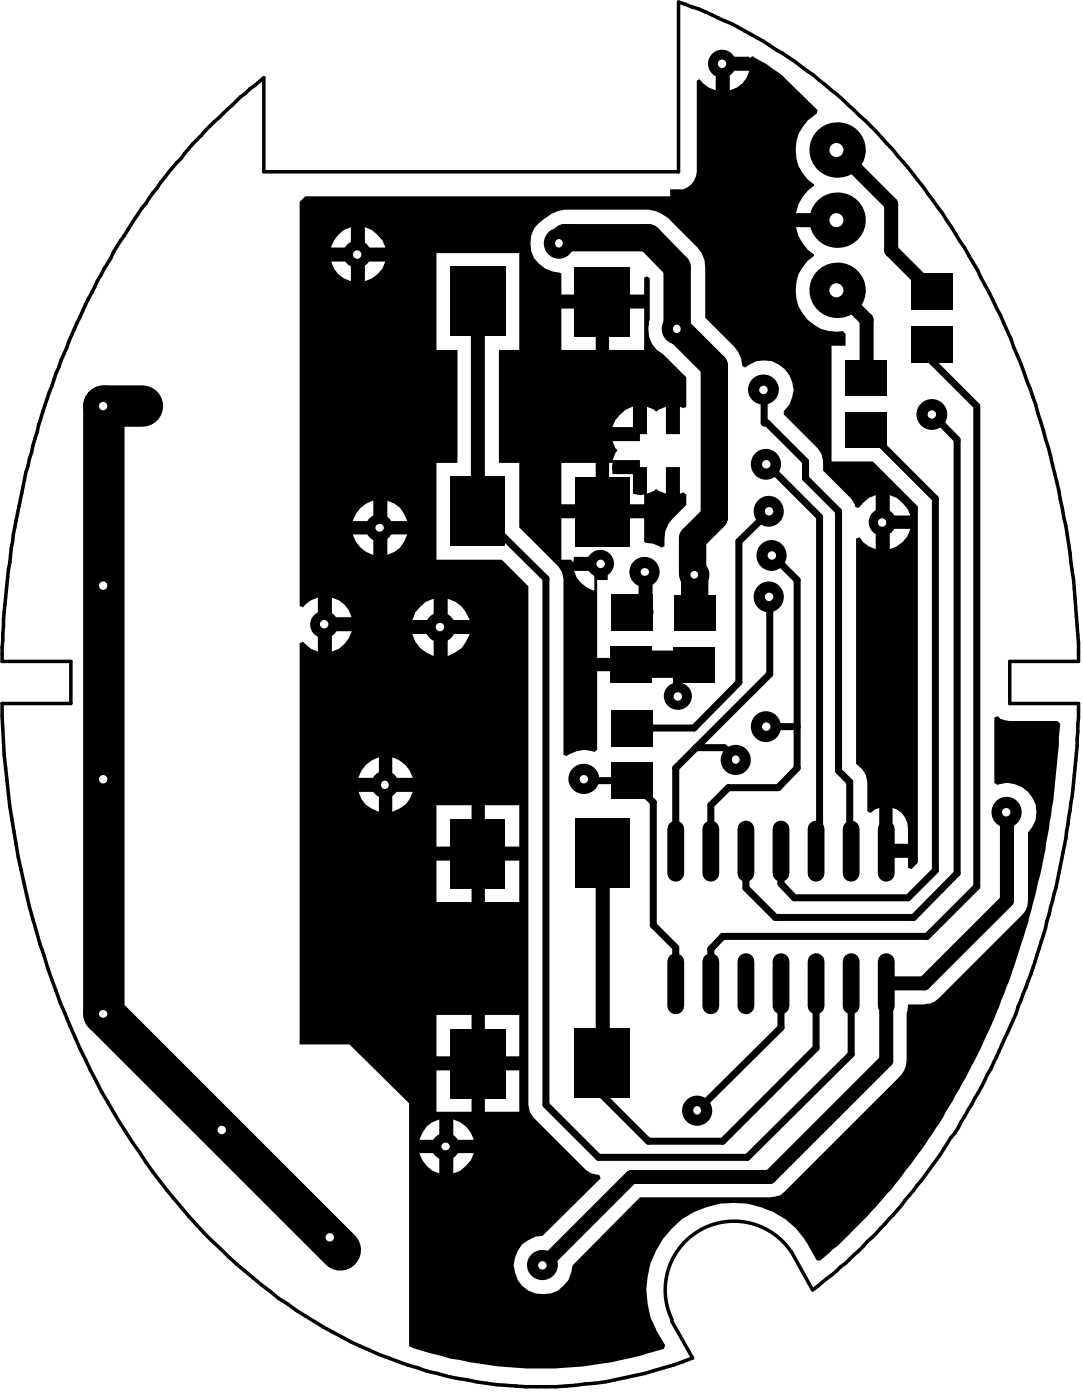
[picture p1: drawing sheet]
<svg xmlns="http://www.w3.org/2000/svg" width="65mm" height="84mm" viewBox="0 0 65 84" stroke-linecap="round" stroke-linejoin="round" font-family="sans-serif">
<path d="M40.3 79.2a4.1 4.1 0 0 1 1.7-5.4 4.1 4.1 0 0 1 5.4 1.3l1.3 2.3a34.8 34.8 0 0 0 7.7-8.2 46.4 46.4 0 0 0 6.3-14l.6-2 .6-2.9 .4-2.6 .3-2.9v-2.6h-4.1v-2.5h4.1a50 50 0 0 0-.7-8.2 47.8 47.8 0 0 0-8.6-20.3 35.2 35.2 0 0 0-9.5-8.7l-1.9-1.1-2-.9-1.2-.4v10.2h-24.9v-5.6a39.8 39.8 0 0 0-12.3 17.3l-.9 2.7-.6 2a66.9 66.9 0 0 0-1.5 7.5l-.3 2.9-.1 2.6h4.1v2.5h-4.1a51.4 51.4 0 0 0 6 23.3 37.5 37.5 0 0 0 11.6 13.1 26.2 26.2 0 0 0 18.6 4.3l2.4-.5 2.8-1-1.3-2.2" fill="none" stroke="#000" stroke-width=".21"/>
<g fill="#000">
<path d="M18.3 11.8l-.3 .3v24.2l.2 .1 .4-.4 .5-.2v3.3l-.5-.2-.4-.4-.2 .1v24h2.9l3.6 3.6v14.5a23.7 23.7 0 0 0 15.3 .2l.1-.2-.6-.9a5.2 5.2 0 0 1 2-7 5.2 5.2 0 0 1 7.1 1.7l.6 1.1h.2a39.6 39.6 0 0 0 11.7-17.9 50.7 50.7 0 0 0 2.6-14.3l-.1-.2h-2.9l-.5-.1-.2-.2-.2 .1v3.9l.2 .2a1.75 1.75 0 0 1 2 .7 1.75 1.75 0 0 1-.2 2.1v4.1l-.2 .6-5.1 5.3a1.16 1.16 0 0 1-.9 .3h-1l-.1 .5v2.9v.3l-.3 .6-7.2 7.2-.7 .1h-7.7l-4.1 4.1a1.76 1.76 0 0 1-1.7 1.7 1.76 1.76 0 0 1-1.8-1.7 1.76 1.76 0 0 1 1.7-1.8l3.5-3.4-.1-.2-.4-.1-.4-.2-3.1-3.2-.2-.3-.1-.4v-31.1l-1.6-1.6h-3.9v-5.8h1.2v-6.8h-1.2v-5.8h4.9v5.8h-1.2v6.8h1.2v3.8l2.4 2.4 .2 .3 .1 .4v10.6h.1l.3-.1a1.57 1.57 0 0 1 1.4-.1l.2-.1v-4.7h2.1v-.8h-2.1v-4.7h.6v-1h-.4v-.4h-1.6v.3l-.2-.1h-.6v-2.5h5v1.4l.1 .1h.4l.5 .3 .2-.1v-.5a2.58 2.58 0 0 1 1.3-2v-.6l-.1-.2-.2 .1v-1.6h-.9v1.6l-.6-.3-.5 .3v-1.6h-.4v-.4h-1.7l.3-.6-.3-.5h1.7v-.5h.4v-1.6l.5 .3 .6-.3v1.6h.9v-1.6l.2 .1 .1-.1v-1.8l-1.4-1.4a1.65 1.65 0 0 1-.8-2v-2.5l-.1-.1-.2 .1v1h-5v-1.3a1.85 1.85 0 0 1-1.6-2.7l.7-.6a2.3 2.3 0 0 1 1.2-.5h5l.4 .1 .7 .4 2.1 2.1 .1 .4 .1 .4v3.1l1.7 1.7 .4 .7 .1 .5h.2a1.74 1.74 0 0 1 2.4 .2 1.74 1.74 0 0 1-.1 2.4v.3l2 2 .2 .4 .1 .9 1.7 1.7 .3 .5 .2 .1 .6-.6 .4-.2v3.2l-.4-.1-.6-.6-.2 .1v13.5l.4 .3 .2 .4 .1 .4v1.7l.2 .2 .5-.3v2.5h.4v.4h1.3v.6l.2 .1 .4-.4v-21.3l-2.7-2.7h-2.5v-7h.9v-.7l-.2-.1h-.3a2.47 2.47 0 0 1-2.4-1.8 2.47 2.47 0 0 1 1-2.8l-.4-.3a2.57 2.57 0 0 1-.7-1.4h2.5v-.8h-2.5v-.1a2.53 2.53 0 0 1 1.1-1.6l-.4-.3a2.52 2.52 0 0 1 .6-4v-.2l-2.1-2.1-.9-.6-.9-.5-.2 .1v-.1h-1.6v.4h-.4v1.7l-.4-.2-.6-.6-.1 .1v5.5a1.08 1.08 0 0 1-1.1 1.1h-.5v.4zM43.7 4.2h1.2a1.72 1.72 0 0 1-1.2 1.3zM20.3 14.1l.3-.3 .4-.2v1.2h-1.1zM21.9 13.6a1.89 1.89 0 0 1 1.2 1.2h-1.2zM19.9 15.7h1.1v1.2a1.58 1.58 0 0 1-1.1-1.2zM21.9 15.7h1.2a1.72 1.72 0 0 1-1.2 1.2zM33.6 18.5h2.1v2.5h-2.1zM36.5 18.5h2.1v2.5h-2.1zM37.2 24.9l.3-.3 .4-.2v1.2h-1.2l.2-.4zM36.5 27.8h.2v.6h1.2v1.2l.7 .1v.5h-2.1zM33.6 27.8h2.1v2.4h-2.1zM53.3 29.7a1.89 1.89 0 0 1 1.2 1.2h-1.2zM21.6 30.5l.8-.5v1.3h-1.2l.1-.5zM23.2 30a1.55 1.55 0 0 1 1.2 1.3h-1.2zM53.3 31.7h1.2a1.53 1.53 0 0 1-1.2 1.2zM21.2 32.1h1.2v1.2a1.68 1.68 0 0 1-1.2-1.2zM23.2 32.1h1.2a1.7 1.7 0 0 1-1.2 1.2zM34.4 34.2h1.2v1.2a1.7 1.7 0 0 1-1.2-1.2zM19.9 35.8a1.58 1.58 0 0 1 1.2 1.2h-1.2zM25.2 36.4l.3-.3 .5-.2v1.3h-1.3l.2-.5zM26.8 35.9a1.76 1.76 0 0 1 1.3 1.3h-1.3zM19.9 37.9h1.2a1.7 1.7 0 0 1-1.2 1.2zM24.7 38h1.3v1.3a1.76 1.76 0 0 1-1.3-1.3zM26.8 38h1.3a1.72 1.72 0 0 1-1.3 1.3zM21.9 45.9l.4-.3 .4-.2v1.2h-1.2zM23.5 45.4a1.68 1.68 0 0 1 1.2 1.2h-1.2zM21.5 47.5h1.2v1.2a1.7 1.7 0 0 1-1.2-1.2zM23.5 47.5h1.2a1.55 1.55 0 0 1-1.2 1.2zM53.5 48.5a1.21 1.21 0 0 1 .9 1.2v.9h-.9zM26.2 48.3h2.1v2.5h-2.1zM29.1 48.3h2v2.5h-2zM26.2 51.6h2.1v2.5h-2.1zM29.1 51.6h2v2.5h-2zM26.2 60.9h2.1v2.5h-2.1zM29.1 60.9h2v2.5h-2zM26.2 64.2h2.1v2.5h-2.1zM29.1 64.2h2v2.5h-2zM25.6 67.6l.7-.5v1.3h-1.1zM27.2 67.1a1.68 1.68 0 0 1 1.2 1.3h-1.2zM25.2 69.2h1.1v1.2a1.72 1.72 0 0 1-1.1-1.2zM27.2 69.2h1.2a1.68 1.68 0 0 1-1.2 1.2z"/>
<circle cx="6.2" cy="24.4" r=".83"/>
<circle cx="38.7" cy="36.7" r=".42"/>
</g>
<g fill="none" stroke="#000" stroke-width=".42">
<path d="M33.7 14.4l-.1 .2M28.6 30.7l4.1 4v31.6l3.2 3.1h8.9l6.2-6.2v-4.2M45.8 23.4v2h.2l2.3 2.3v1l2 2v15.5l.6 .7v4.1h.1M46 27.8l3.1 3.2v19.8l-.2 .2M46.1 30.7l-1.8 1.8v8.4l-2.7 2.8h-3.7M46.1 35.8v4.6l-5.6 5.7v4.9M46.3 33.3l1.5 1.5v11.3l-1.2 1.1h-2.9l-1.1 1.1v2.7M51.9 25.8l4.2 4.1v22.3l-1.7 1.6h-6.8l-.8-.8v-2M55.9 20.7v1l2.6 2.7v28.8l-2.9 3h-12.3l-.7 .7v2.1M55.9 24.9l1.5 1.5v26l-2.6 2.6h-8.3l-1.8-1.7v-2.3M35 46.7l.1 .1h2.8l1.3 1.3v7.4l1.3 1.3v2.2M41.7 44.8h1.7l.8 .8"/>
<path d="M46 43.6h1.8M46.8 59v2.6l-5 5M48.9 59v3.8l-5.6 5.6h-4.4l-2.8-2.7v-1.9"/>
</g>
<path d="M28.6 18.1v12.6M50.2 17.4l1.7 1.8v3.4M50.2 9l3.2 3.2v2.8l2.5 2.5M38.7 34.3v2.4M42.3 36.6l.2 .1M36.1 51.2v12.6M60.4 48.7v5.3l-5 5h-2.3v4.6l-7 7h-8.2l-5.3 5.3" fill="none" stroke="#000" stroke-width=".84"/>
<path d="M33.7 14.4l.2-.1h5l1.7 1.7v3.7l2.2 2.3v9l-1.3 1.3v2l.1 .1v2.3M37.9 39.8h3.7" fill="none" stroke="#000" stroke-width="1.6"/>
<path d="M8.5 24.4h-2.3v36.4l14.2 14.2" fill="none" stroke="#000" stroke-width="2.5"/>
<circle cx="6.2" cy="24.4" r=".25" fill="#fff"/>
<circle cx="6.2" cy="35.1" r=".83" fill="#000"/>
<circle cx="6.2" cy="35.1" r=".25" fill="#fff"/>
<circle cx="6.2" cy="46.7" r=".83" fill="#000"/>
<circle cx="6.2" cy="46.7" r=".25" fill="#fff"/>
<circle cx="6.2" cy="60.8" r=".83" fill="#000"/>
<circle cx="6.2" cy="60.8" r=".24" fill="#fff"/>
<circle cx="13.3" cy="67.7" r=".82" fill="#000"/>
<circle cx="13.3" cy="67.8" r=".25" fill="#fff"/>
<circle cx="19.7" cy="74.2" r=".82" fill="#000"/>
<circle cx="19.8" cy="74.2" r=".25" fill="#fff"/>
<circle cx="40.6" cy="19.7" r=".91" fill="#000"/>
<circle cx="40.6" cy="19.7" r=".24" fill="#fff"/>
<circle cx="38.6" cy="34.3" r=".9" fill="#000"/>
<circle cx="38.7" cy="34.3" r=".24" fill="#fff"/>
<circle cx="26.4" cy="37.6" r=".9" fill="#000"/>
<circle cx="26.4" cy="37.6" r=".25" fill="#fff"/>
<circle cx="33.5" cy="14.6" r=".91" fill="#000"/>
<circle cx="33.5" cy="14.6" r=".24" fill="#fff"/>
<circle cx="41.6" cy="34.5" r=".9" fill="#000"/>
<circle cx="41.6" cy="34.5" r=".23" fill="#fff"/>
<circle cx="46.2" cy="33.3" r=".91" fill="#000"/>
<circle cx="46.3" cy="33.3" r=".25" fill="#fff"/>
<circle cx="46.1" cy="30.7" r=".91" fill="#000"/>
<circle cx="46.1" cy="30.7" r=".25" fill="#fff"/>
<circle cx="45.9" cy="27.9" r=".91" fill="#000"/>
<circle cx="45.9" cy="27.8" r=".25" fill="#fff"/>
<circle cx="46.1" cy="35.8" r=".91" fill="#000"/>
<circle cx="46.1" cy="35.8" r=".25" fill="#fff"/>
<circle cx="45.8" cy="23.4" r=".92" fill="#000"/>
<circle cx="45.8" cy="23.4" r=".25" fill="#fff"/>
<circle cx="55.9" cy="24.9" r=".93" fill="#000"/>
<circle cx="55.9" cy="24.9" r=".25" fill="#fff"/>
<circle cx="41.8" cy="66.6" r=".9" fill="#000"/>
<circle cx="41.8" cy="66.6" r=".24" fill="#fff"/>
<circle cx="45.9" cy="43.6" r=".91" fill="#000"/>
<circle cx="45.9" cy="43.6" r=".25" fill="#fff"/>
<circle cx="44.1" cy="45.6" r=".9" fill="#000"/>
<circle cx="44.1" cy="45.6" r=".24" fill="#fff"/>
<circle cx="35" cy="46.7" r=".92" fill="#000"/>
<circle cx="35" cy="46.7" r=".25" fill="#fff"/>
<circle cx="60.3" cy="48.7" r=".91" fill="#000"/>
<circle cx="60.3" cy="48.7" r=".25" fill="#fff"/>
<circle cx="36" cy="33.8" r=".82" fill="#000"/>
<circle cx="36" cy="33.8" r=".25" fill="#fff"/>
<circle cx="22.7" cy="31.7" r=".82" fill="#000"/>
<circle cx="22.8" cy="31.6" r=".24" fill="#fff"/>
<circle cx="52.9" cy="31.3" r=".82" fill="#000"/>
<circle cx="52.9" cy="31.3" r=".25" fill="#fff"/>
<circle cx="26.7" cy="68.8" r=".83" fill="#000"/>
<circle cx="26.7" cy="68.7" r=".24" fill="#fff"/>
<circle cx="43.3" cy="3.8" r=".84" fill="#000"/>
<circle cx="43.3" cy="3.8" r=".25" fill="#fff"/>
<circle cx="21.4" cy="15.2" r=".83" fill="#000"/>
<circle cx="21.4" cy="15.3" r=".25" fill="#fff"/>
<circle cx="23.1" cy="47" r=".82" fill="#000"/>
<circle cx="23.1" cy="47.1" r=".24" fill="#fff"/>
<circle cx="32.5" cy="75.9" r=".92" fill="#000"/>
<circle cx="32.5" cy="75.9" r=".25" fill="#fff"/>
<circle cx="19.4" cy="37.5" r=".83" fill="#000"/>
<circle cx="19.4" cy="37.4" r=".25" fill="#fff"/>
<circle cx="40.6" cy="41.7" r=".83" fill="#000"/>
<circle cx="40.6" cy="41.8" r=".25" fill="#fff"/>
<circle cx="50.2" cy="13.2" r="1.66" fill="#000"/>
<circle cx="50.1" cy="13.2" r=".42" fill="#fff"/>
<circle cx="50.2" cy="9" r="1.66" fill="#000"/>
<circle cx="50.1" cy="9" r=".42" fill="#fff"/>
<circle cx="50.2" cy="17.4" r="1.66" fill="#000"/>
<circle cx="50.1" cy="17.4" r=".42" fill="#fff"/>
<g fill="#000">
<path d="M54.6 16.4h2.5v2.2h-2.5z" fill-rule="evenodd"/>
<path d="M27 16h3.3v4.1h-3.3z" fill-rule="evenodd"/>
<path d="M27 28.6h3.3v4.1h-3.3z" fill-rule="evenodd"/>
<path d="M34.4 16h3.4v4.2h-3.4z" fill-rule="evenodd"/>
<path d="M34.5 28.6h3.3v4.2h-3.3z" fill-rule="evenodd"/>
<path d="M36.6 38.7h2.5v2.2h-2.5z" fill-rule="evenodd"/>
<path d="M36.6 35.6h2.5v2.2h-2.5z" fill-rule="evenodd"/>
<path d="M40.4 38.8h2.5v2.1h-2.5z" fill-rule="evenodd"/>
<path d="M40.4 35.7h2.5v2.1h-2.5z" fill-rule="evenodd"/>
<path d="M50.7 24.7h2.5v2.2h-2.5z" fill-rule="evenodd"/>
<path d="M50.7 21.6h2.5v2.1h-2.5z" fill-rule="evenodd"/>
<path d="M54.6 19.6h2.5v2.1h-2.5z" fill-rule="evenodd"/>
<path d="M27 49.1h3.3v4.2h-3.3z" fill-rule="evenodd"/>
<path d="M34.5 49.1h3.3v4.2h-3.3z" fill-rule="evenodd"/>
<path d="M36.6 45.7h2.5v2.2h-2.5z" fill-rule="evenodd"/>
<path d="M36.6 42.6h2.5v2.2h-2.5z" fill-rule="evenodd"/>
<path d="M27 61.7h3.3v4.2h-3.3z" fill-rule="evenodd"/>
<path d="M34.4 61.7h3.4v4.1h-3.4z" fill-rule="evenodd"/>
</g>
<g fill="none" stroke="#000" stroke-width="1">
<path d="M40.5 49.7v2.7M40.5 57.7v2.6M42.6 49.7v2.7M42.6 57.7v2.6M44.7 49.7v2.7M44.7 57.7v2.6M46.8 49.7v2.7M46.8 57.7v2.6M48.9 49.7v2.7M48.9 57.7v2.6M51 49.7v2.7M51 57.7v2.6"/>
<path d="M53.1 49.7v2.7M53.1 57.7v2.6"/>
</g>
</svg>
